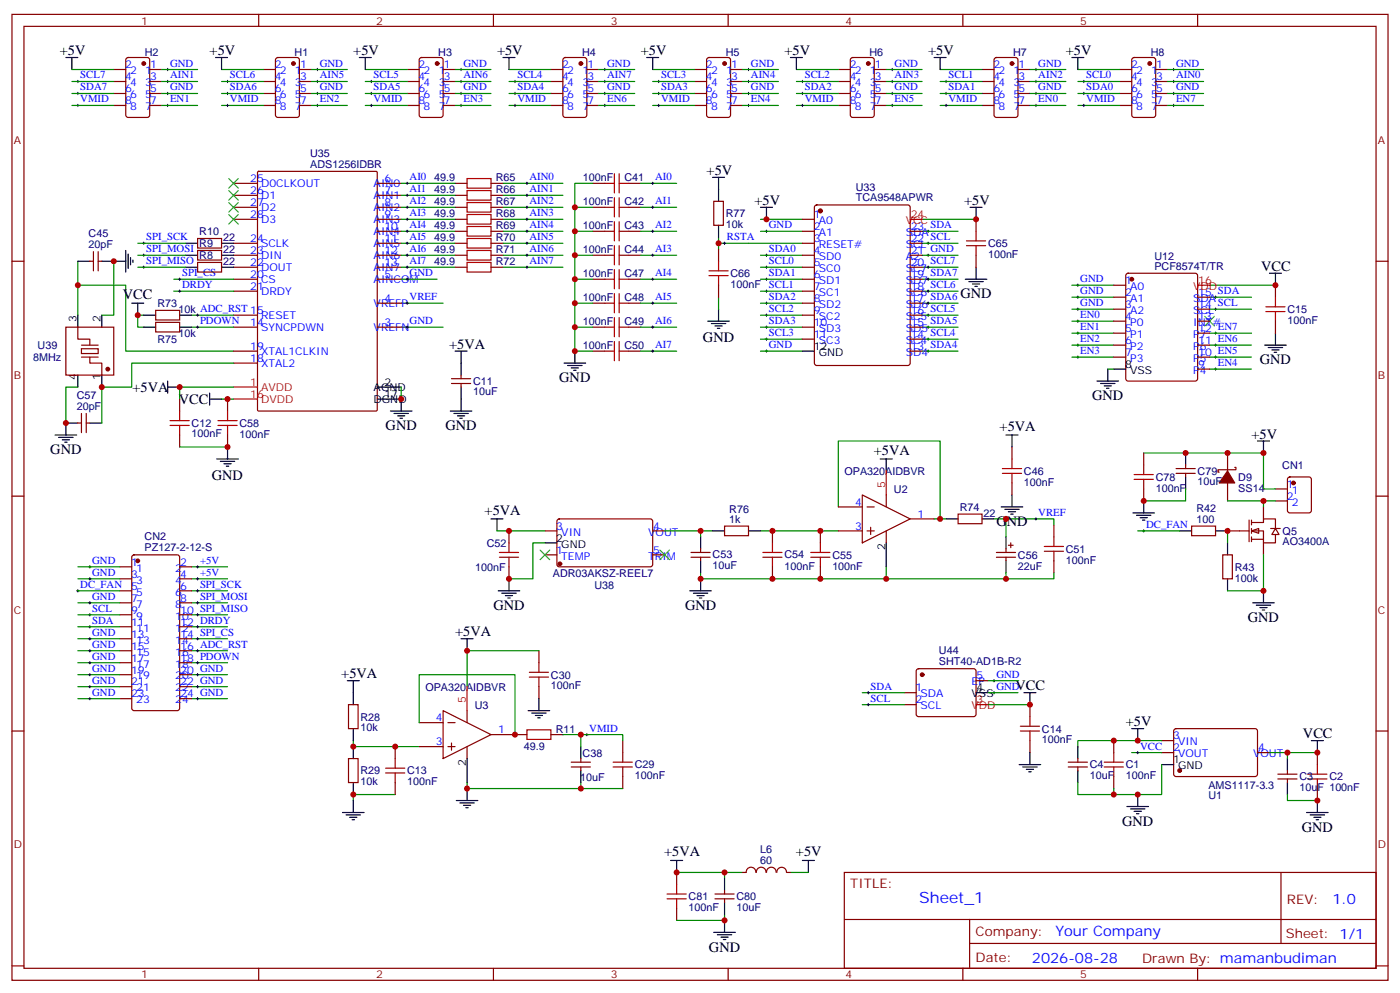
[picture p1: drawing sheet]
<svg xmlns="http://www.w3.org/2000/svg" width="412mm" height="292mm" viewBox="0 0 412 292" stroke-linecap="round" stroke-linejoin="round" font-family="sans-serif">
<defs><g id="words">
<text font-size="4.6" fill="#00f" x="270.8" y="265.8">Sheet_1</text>
<g font-size="4.2">
<text x="17.6" y="16.2">+5V</text>
<text x="61.7" y="16.2">+5V</text>
<text x="104.1" y="16.2">+5V</text>
<text x="146.4" y="16.2">+5V</text>
<text x="188.7" y="16.2">+5V</text>
<text x="231.1" y="16.2">+5V</text>
<text x="273.4" y="16.2">+5V</text>
<text x="314" y="16.2">+5V</text>
<text x="208.1" y="51.5">+5V</text>
<text x="222.2" y="60.3">+5V</text>
<text x="284" y="60.3">+5V</text>
<text x="371.5" y="79.7">VCC</text>
<text x="36.2" y="88.2">VCC</text>
<text x="282.9" y="87.8">GND</text>
<text x="207.1" y="100.5">GND</text>
<text x="132.3" y="102.7">+5VA</text>
<text x="371.1" y="107.2">GND</text>
<text x="164.7" y="112.5">GND</text>
<text x="39" y="115.4">+5VA</text>
<text x="52.7" y="118.9">VCC</text>
<text x="321.7" y="117.8">GND</text>
<text x="113.6" y="126.6">GND</text>
<text x="131.2" y="126.6">GND</text>
<text x="294.5" y="127">+5VA</text>
<text x="368.7" y="129.1">+5V</text>
<text x="14.8" y="133.7">GND</text>
<text x="257.4" y="134">+5VA</text>
<text x="62.4" y="141.3">GND</text>
<text x="142.8" y="151.6">+5VA</text>
<text x="293.5" y="154.9">GND</text>
<text x="145.3" y="179.6">GND</text>
<text x="201.8" y="179.6">GND</text>
<text x="367.6" y="183.1">GND</text>
<text x="134.1" y="187.3">+5VA</text>
<text x="100.5" y="199.7">+5VA</text>
<text x="299.2" y="203.2">VCC</text>
<text x="331.6" y="213.8">+5V</text>
<text x="383.8" y="217.3">VCC</text>
<text x="330.6" y="243.1">GND</text>
<text x="383.5" y="244.8">GND</text>
<text x="195.7" y="252.1">+5VA</text>
<text x="234.5" y="252.1">+5V</text>
<text x="208.8" y="280.1">GND</text>
</g>
<g font-size="4.2" fill="#00f">
<text x="392.5" y="266.1">1.0</text>
<text x="310.9" y="275.6">Your Company</text>
<text x="304" y="283.4">2026-08-28</text>
</g>
<g font-size="3.9" fill="#800">
<text x="250.5" y="261.4">TITLE:</text>
<text x="379.1" y="266.1">REV:</text>
<text x="287.4" y="275.6">Company:</text>
<text x="378.7" y="276.2">Sheet: 1/1</text>
<text x="287.4" y="283.3">Date:</text>
<text x="336.4" y="283.4">Drawn By: mamanbudiman</text>
</g>
<g font-size="3.2" fill="#800">
<text x="41.6" y="7.2">1</text>
<text x="110.8" y="7.2">2</text>
<text x="179.9" y="7.2">3</text>
<text x="249.1" y="7.2">4</text>
<text x="318.2" y="7.2">5</text>
<text x="4.1" y="42.3">A</text>
<text x="405.9" y="42.3">A</text>
<text x="4.1" y="111.5">B</text>
<text x="405.9" y="111.5">B</text>
<text x="4.1" y="180.6">C</text>
<text x="405.9" y="180.6">C</text>
<text x="4.1" y="249.8">D</text>
<text x="405.9" y="249.8">D</text>
<text x="41.6" y="288">1</text>
<text x="110.8" y="288">2</text>
<text x="179.9" y="288">3</text>
<text x="249.1" y="288">4</text>
<text x="318.2" y="288">5</text>
</g>
<g font-size="3.2" fill="#000080">
<text x="42.7" y="16.3">H2</text>
<text x="86.8" y="16.3">H1</text>
<text x="129.1" y="16.3">H3</text>
<text x="171.4" y="16.3">H4</text>
<text x="213.8" y="16.3">H5</text>
<text x="256.1" y="16.3">H6</text>
<text x="298.4" y="16.3">H7</text>
<text x="339" y="16.3">H8</text>
<text x="91.4" y="46.2">U35</text>
<text x="91.4" y="49.4">ADS1256IDBR</text>
<text x="127.9" y="53.4">49.9</text>
<text x="146.1" y="53.4">R65</text>
<text x="171.7" y="53.4">100nF</text>
<text x="184" y="53.4">C41</text>
<text x="127.9" y="56.9">49.9</text>
<text x="146.1" y="56.9">R66</text>
<text x="252.1" y="59.3">TCA9548APWR</text>
<text x="252.1" y="56.1">U33</text>
<text x="127.9" y="60.4">49.9</text>
<text x="127.9" y="63.9">49.9</text>
<text x="146.1" y="60.4">R67</text>
<text x="146.1" y="63.9">R68</text>
<text x="171.7" y="60.4">100nF</text>
<text x="184" y="60.4">C42</text>
<text x="213.8" y="63.9">R77</text>
<text x="26.1" y="69.8">C45</text>
<text x="58.7" y="69.2">R10</text>
<text x="65.7" y="71">22</text>
<text x="127.9" y="67.5">49.9</text>
<text x="127.9" y="71">49.9</text>
<text x="146.1" y="67.5">R69</text>
<text x="146.1" y="71">R70</text>
<text x="171.7" y="67.5">100nF</text>
<text x="184" y="67.5">C43</text>
<text x="213.8" y="67">10k</text>
<text x="26.1" y="73">20pF</text>
<text x="58.7" y="72.8">R9</text>
<text x="58.7" y="76.3">R8</text>
<text x="65.7" y="74.5">22</text>
<text x="127.9" y="74.5">49.9</text>
<text x="146.1" y="74.5">R71</text>
<text x="171.7" y="74.6">100nF</text>
<text x="184" y="74.6">C44</text>
<text x="291" y="76">100nF</text>
<text x="291" y="72.7">C65</text>
<text x="340" y="76.4">U12</text>
<text x="65.7" y="78.1">22</text>
<text x="127.9" y="78">49.9</text>
<text x="146.1" y="78">R72</text>
<text x="171.7" y="81.6">100nF</text>
<text x="184" y="81.6">C47</text>
<text x="215.2" y="81.6">C66</text>
<text x="340" y="79.4">PCF8574T/TR</text>
<text x="171.7" y="88.7">100nF</text>
<text x="184" y="88.7">C48</text>
<text x="215.2" y="84.8">100nF</text>
<text x="46.4" y="90.4">R73</text>
<text x="52.6" y="92.2">10k ADC_RST 15</text>
<text x="171.7" y="95.7">100nF</text>
<text x="184" y="95.7">C49</text>
<text x="379.2" y="95.3">100nF</text>
<text x="379.2" y="92.2">C15</text>
<text x="46.4" y="101">R75</text>
<text x="52.6" y="99.2">10k</text>
<text x="9.8" y="106.3">8MHz</text>
<text x="11.1" y="102.7">U39</text>
<text x="171.7" y="102.8">100nF</text>
<text x="184" y="102.8">C50</text>
<text x="139.3" y="113.2">C11</text>
<text x="22.6" y="117.4">C57</text>
<text x="139.3" y="116.4">10uF</text>
<text x="22.6" y="120.6">20pF</text>
<text x="56.4" y="125.6">C12</text>
<text x="70.6" y="125.7">C58</text>
<text x="56.4" y="128.8">100nF</text>
<text x="70.6" y="128.9">100nF</text>
<text x="248.8" y="139.8">OPA320AIDBVR</text>
<text x="301.6" y="143">100nF</text>
<text x="301.6" y="139.8">C46</text>
<text x="340.4" y="141.5">C78</text>
<text x="352.8" y="142.9">10uF</text>
<text x="352.8" y="139.7">C79</text>
<text x="364.8" y="141.5">D9</text>
<text x="377.7" y="138">CN1</text>
<text x="263.3" y="145.1">U2</text>
<text x="340.4" y="144.8">100nF</text>
<text x="364.8" y="144.8">SS14</text>
<text x="214.8" y="153.8">1k</text>
<text x="214.8" y="150.9">R76</text>
<text x="282.7" y="150.4">R74</text>
<text x="289.7" y="152.1">22</text>
<text x="352.4" y="153.8">100</text>
<text x="352.4" y="150.6">R42</text>
<text x="42.6" y="159.1">CN2</text>
<text x="143.4" y="161">C52</text>
<text x="377.8" y="160.4">AO3400A</text>
<text x="377.8" y="157.4">Q5</text>
<text x="42.6" y="162.2">PZ127-2-12-S</text>
<text x="209.9" y="167.6">10uF</text>
<text x="209.9" y="164.4">C53</text>
<text x="231.1" y="167.7">100nF</text>
<text x="231.1" y="164.3">C54</text>
<text x="245.2" y="167.7">100nF</text>
<text x="245.2" y="164.5">C55</text>
<text x="299.9" y="167.7">22uF</text>
<text x="299.9" y="164.5">C56</text>
<text x="314" y="165.9">100nF</text>
<text x="314" y="162.7">C51</text>
<text x="363.7" y="168">R43</text>
<text x="140" y="168">100nF</text>
<text x="162.8" y="169.8">ADR03AKSZ-REEL7</text>
<text x="175.1" y="173.3">U38</text>
<text x="363.7" y="171.2">100k</text>
<text x="276.6" y="195.7">SHT40-AD1B-R2</text>
<text x="276.6" y="192.6">U44</text>
<text x="125.3" y="203.3">OPA320AIDBVR</text>
<text x="162.3" y="202.9">100nF</text>
<text x="162.3" y="199.8">C30</text>
<text x="139.9" y="208.6">U3</text>
<text x="106.2" y="215.3">10k</text>
<text x="106.2" y="212.1">R28</text>
<text x="163.7" y="215.6">R11</text>
<text x="306.9" y="215.6">C14</text>
<text x="154.3" y="220.9">49.9</text>
<text x="306.9" y="218.8">100nF</text>
<text x="106.2" y="228">R29</text>
<text x="119.9" y="227.8">C13</text>
<text x="171.6" y="222.7">C38</text>
<text x="187" y="226.2">C29</text>
<text x="321" y="226.1">C4</text>
<text x="331.6" y="226.2">C1</text>
<text x="106.2" y="231.2">10k</text>
<text x="119.9" y="231.2">100nF</text>
<text x="170.9" y="229.8">10uF</text>
<text x="187" y="229.4">100nF</text>
<text x="321" y="229.3">10uF</text>
<text x="331.6" y="229.4">100nF</text>
<text x="356" y="232.1">AMS1117-3.3</text>
<text x="382.8" y="232.8">10uF 100nF</text>
<text x="382.8" y="229.7">C3</text>
<text x="391.6" y="229.7">C2</text>
<text x="356" y="235.3">U1</text>
<text x="223.9" y="251">L6</text>
<text x="223.9" y="254.2">60</text>
<text x="202.8" y="268.2">100nF</text>
<text x="202.8" y="264.8">C81</text>
<text x="217" y="268.2">10uF</text>
<text x="217" y="265">C80</text>
</g>
<g font-size="3.2" fill="#00f">
<text x="23.6" y="23.1">SCL7</text>
<text x="36.9" y="23.6">4</text>
<text x="36.9" y="20.1">2</text>
<text x="38.3" y="21.9">2</text>
<text x="42.8" y="21.9">1</text>
<text x="44.3" y="20.1">1</text>
<text x="44.3" y="23.6">3</text>
<text x="50.1" y="19.6">GND</text>
<text x="50.1" y="23.1">AIN1</text>
<text x="67.7" y="23.1">SCL6</text>
<text x="81" y="23.6">4</text>
<text x="81" y="20.1">2</text>
<text x="82.4" y="21.9">2</text>
<text x="86.9" y="21.9">1</text>
<text x="88.4" y="20.1">1</text>
<text x="88.4" y="23.6">3</text>
<text x="94.2" y="19.6">GND</text>
<text x="94.2" y="23.1">AIN5</text>
<text x="110.1" y="23.1">SCL5</text>
<text x="123.3" y="23.6">4</text>
<text x="123.3" y="20.1">2</text>
<text x="124.8" y="21.9">2</text>
<text x="129.2" y="21.9">1</text>
<text x="130.7" y="20.1">1</text>
<text x="130.7" y="23.6">3</text>
<text x="136.5" y="19.6">GND</text>
<text x="136.5" y="23.1">AIN6</text>
<text x="152.4" y="23.1">SCL4</text>
<text x="165.6" y="23.6">4</text>
<text x="165.6" y="20.1">2</text>
<text x="167.1" y="21.9">2</text>
<text x="171.6" y="21.9">1</text>
<text x="173" y="20.1">1</text>
<text x="173" y="23.6">3</text>
<text x="178.9" y="19.6">GND</text>
<text x="178.9" y="23.1">AIN7</text>
<text x="194.7" y="23.1">SCL3</text>
<text x="208" y="23.6">4</text>
<text x="208" y="20.1">2</text>
<text x="209.4" y="21.9">2</text>
<text x="213.9" y="21.9">1</text>
<text x="215.4" y="20.1">1</text>
<text x="215.4" y="23.6">3</text>
<text x="221.2" y="19.6">GND</text>
<text x="221.2" y="23.1">AIN4</text>
<text x="237.1" y="23.1">SCL2</text>
<text x="250.3" y="23.6">4</text>
<text x="250.3" y="20.1">2</text>
<text x="251.8" y="21.9">2</text>
<text x="256.2" y="21.9">1</text>
<text x="257.7" y="20.1">1</text>
<text x="257.7" y="23.6">3</text>
<text x="263.5" y="19.6">GND</text>
<text x="263.5" y="23.1">AIN3</text>
<text x="279.4" y="23.1">SCL1</text>
<text x="292.6" y="23.6">4</text>
<text x="292.6" y="20.1">2</text>
<text x="294.1" y="21.9">2</text>
<text x="298.6" y="21.9">1</text>
<text x="300" y="20.1">1</text>
<text x="300" y="23.6">3</text>
<text x="305.9" y="19.6">GND</text>
<text x="305.9" y="23.1">AIN2</text>
<text x="320" y="23.1">SCL0</text>
<text x="333.2" y="23.6">4</text>
<text x="333.2" y="20.1">2</text>
<text x="334.7" y="21.9">2</text>
<text x="339.1" y="21.9">1</text>
<text x="340.6" y="20.1">1</text>
<text x="340.6" y="23.6">3</text>
<text x="346.4" y="19.6">GND</text>
<text x="346.4" y="23.1">AIN0</text>
<text x="23.6" y="26.6">SDA7</text>
<text x="36.9" y="27.2">6</text>
<text x="38.3" y="28.9">6</text>
<text x="38.3" y="25.4">4</text>
<text x="42.8" y="25.4">3</text>
<text x="42.8" y="28.9">5</text>
<text x="44.3" y="27.2">5</text>
<text x="50.1" y="26.6">GND</text>
<text x="67.7" y="26.6">SDA6</text>
<text x="81" y="27.2">6</text>
<text x="82.4" y="28.9">6</text>
<text x="82.4" y="25.4">4</text>
<text x="86.9" y="25.4">3</text>
<text x="86.9" y="28.9">5</text>
<text x="88.4" y="27.2">5</text>
<text x="94.2" y="26.6">GND</text>
<text x="110.1" y="26.6">SDA5</text>
<text x="123.3" y="27.2">6</text>
<text x="124.8" y="28.9">6</text>
<text x="124.8" y="25.4">4</text>
<text x="129.2" y="25.4">3</text>
<text x="129.2" y="28.9">5</text>
<text x="130.7" y="27.2">5</text>
<text x="136.5" y="26.6">GND</text>
<text x="152.4" y="26.6">SDA4</text>
<text x="165.6" y="27.2">6</text>
<text x="167.1" y="28.9">6</text>
<text x="167.1" y="25.4">4</text>
<text x="171.6" y="25.4">3</text>
<text x="171.6" y="28.9">5</text>
<text x="173" y="27.2">5</text>
<text x="178.9" y="26.6">GND</text>
<text x="194.7" y="26.6">SDA3</text>
<text x="208" y="27.2">6</text>
<text x="209.4" y="28.9">6</text>
<text x="209.4" y="25.4">4</text>
<text x="213.9" y="25.4">3</text>
<text x="213.9" y="28.9">5</text>
<text x="215.4" y="27.2">5</text>
<text x="221.2" y="26.6">GND</text>
<text x="237.1" y="26.6">SDA2</text>
<text x="250.3" y="27.2">6</text>
<text x="251.8" y="28.9">6</text>
<text x="251.8" y="25.4">4</text>
<text x="256.2" y="25.4">3</text>
<text x="256.2" y="28.9">5</text>
<text x="257.7" y="27.2">5</text>
<text x="263.5" y="26.6">GND</text>
<text x="279.4" y="26.6">SDA1</text>
<text x="292.6" y="27.2">6</text>
<text x="294.1" y="28.9">6</text>
<text x="294.1" y="25.4">4</text>
<text x="298.6" y="25.4">3</text>
<text x="298.6" y="28.9">5</text>
<text x="300" y="27.2">5</text>
<text x="305.9" y="26.6">GND</text>
<text x="320" y="26.6">SDA0</text>
<text x="333.2" y="27.2">6</text>
<text x="334.7" y="28.9">6</text>
<text x="334.7" y="25.4">4</text>
<text x="339.1" y="25.4">3</text>
<text x="339.1" y="28.9">5</text>
<text x="340.6" y="27.2">5</text>
<text x="346.4" y="26.6">GND</text>
<text x="23.6" y="30.2">VMID</text>
<text x="36.9" y="30.7">8</text>
<text x="38.3" y="32.5">8</text>
<text x="42.8" y="32.5">7</text>
<text x="44.3" y="30.7">7</text>
<text x="50.1" y="30.2">EN1</text>
<text x="67.7" y="30.2">VMID</text>
<text x="81" y="30.7">8</text>
<text x="82.4" y="32.5">8</text>
<text x="86.9" y="32.5">7</text>
<text x="88.4" y="30.7">7</text>
<text x="94.2" y="30.2">EN2</text>
<text x="110.1" y="30.2">VMID</text>
<text x="123.3" y="30.7">8</text>
<text x="124.8" y="32.5">8</text>
<text x="129.2" y="32.5">7</text>
<text x="130.7" y="30.7">7</text>
<text x="136.5" y="30.2">EN3</text>
<text x="152.4" y="30.2">VMID</text>
<text x="165.6" y="30.7">8</text>
<text x="167.1" y="32.5">8</text>
<text x="171.6" y="32.5">7</text>
<text x="173" y="30.7">7</text>
<text x="178.9" y="30.2">EN6</text>
<text x="194.7" y="30.2">VMID</text>
<text x="208" y="30.7">8</text>
<text x="209.4" y="32.5">8</text>
<text x="213.9" y="32.5">7</text>
<text x="215.4" y="30.7">7</text>
<text x="221.2" y="30.2">EN4</text>
<text x="237.1" y="30.2">VMID</text>
<text x="250.3" y="30.7">8</text>
<text x="251.8" y="32.5">8</text>
<text x="256.2" y="32.5">7</text>
<text x="257.7" y="30.7">7</text>
<text x="263.5" y="30.2">EN5</text>
<text x="279.4" y="30.2">VMID</text>
<text x="292.6" y="30.7">8</text>
<text x="294.1" y="32.5">8</text>
<text x="298.6" y="32.5">7</text>
<text x="300" y="30.7">7</text>
<text x="305.9" y="30.2">EN0</text>
<text x="320" y="30.2">VMID</text>
<text x="333.2" y="30.7">8</text>
<text x="334.7" y="32.5">8</text>
<text x="339.1" y="32.5">7</text>
<text x="340.6" y="30.7">7</text>
<text x="346.4" y="30.2">EN7</text>
<text x="73.7" y="53.6">25</text>
<text x="113.2" y="53.6">6</text>
<text x="120.6" y="53.1">AI0</text>
<text x="155.9" y="53.1">AIN0</text>
<text x="193" y="53.1">AI0</text>
<text x="73.7" y="57.2">26</text>
<text x="76.9" y="55">D0CLKOUT</text>
<text x="76.9" y="58.6">D1</text>
<text x="110.1" y="55">AIN0</text>
<text x="110.1" y="58.6">AIN1</text>
<text x="113.2" y="57.2">7</text>
<text x="120.6" y="56.6">AI1</text>
<text x="155.9" y="56.6">AIN1</text>
<text x="73.7" y="60.7">27</text>
<text x="73.7" y="64.2">28</text>
<text x="76.9" y="62.1">D2</text>
<text x="76.9" y="65.6">D3</text>
<text x="110.1" y="62.1">AIN2</text>
<text x="110.1" y="65.6">AIN3</text>
<text x="113.2" y="60.7">8</text>
<text x="113.2" y="64.2">9</text>
<text x="120.6" y="60.1">AI2</text>
<text x="120.6" y="63.7">AI3</text>
<text x="155.9" y="60.1">AIN2</text>
<text x="155.9" y="63.7">AIN3</text>
<text x="193" y="60.1">AI1</text>
<text x="239.7" y="64.2">1</text>
<text x="241.2" y="66">A0</text>
<text x="43" y="70.7">SPI_SCK</text>
<text x="73.7" y="71.3">24</text>
<text x="110.1" y="69.1">AIN4</text>
<text x="113.2" y="67.7">10</text>
<text x="113.2" y="71.3">11</text>
<text x="120.6" y="67.2">AI4</text>
<text x="120.6" y="70.7">AI5</text>
<text x="155.9" y="67.2">AIN4</text>
<text x="155.9" y="70.7">AIN5</text>
<text x="193" y="67.2">AI2</text>
<text x="214.1" y="70.7">RSTA</text>
<text x="226.5" y="67.2">GND</text>
<text x="239.7" y="67.7">2</text>
<text x="239.7" y="71.3">3</text>
<text x="241.2" y="69.5">A1</text>
<text x="266.8" y="69.5">SDA</text>
<text x="268.3" y="71.3">22 SCL</text>
<text x="268.3" y="67.7">23 SDA</text>
<text x="43" y="74.3">SPI_MOSI</text>
<text x="43" y="77.8">SPI_MISO</text>
<text x="73.7" y="74.8">23</text>
<text x="76.9" y="76.2">DIN</text>
<text x="76.9" y="72.7">SCLK</text>
<text x="110.1" y="72.7">AIN5</text>
<text x="110.1" y="76.2">AIN6</text>
<text x="113.2" y="74.8">12</text>
<text x="120.6" y="74.3">AI6</text>
<text x="120.6" y="77.8">AI7</text>
<text x="155.9" y="74.3">AIN6</text>
<text x="155.9" y="77.8">AIN7</text>
<text x="193" y="74.3">AI3</text>
<text x="226.5" y="77.8">SCL0</text>
<text x="226.5" y="74.3">SDA0</text>
<text x="239.7" y="74.8">4</text>
<text x="241.2" y="73">RESET#</text>
<text x="241.2" y="76.6">SD0</text>
<text x="266.8" y="76.6">A2</text>
<text x="266.8" y="73">SCL</text>
<text x="268.3" y="74.8">21 GND</text>
<text x="53.6" y="81.3">SPI_CS</text>
<text x="73.7" y="81.8">20</text>
<text x="73.7" y="78.3">22</text>
<text x="76.9" y="83.3">CS</text>
<text x="76.9" y="79.7">DOUT</text>
<text x="110.1" y="83.3">AINCOM</text>
<text x="110.1" y="79.7">AIN7</text>
<text x="113.2" y="81.8">5</text>
<text x="113.2" y="78.3">13</text>
<text x="120.6" y="81.3">GND</text>
<text x="193" y="81.3">AI4</text>
<text x="226.5" y="81.3">SDA1</text>
<text x="239.7" y="78.3">5</text>
<text x="239.7" y="81.8">6</text>
<text x="241.2" y="80.1">SC0</text>
<text x="241.2" y="83.6">SD1</text>
<text x="266.8" y="83.6">SD7</text>
<text x="266.8" y="80.1">SC7</text>
<text x="268.3" y="81.8">19 SDA7</text>
<text x="268.3" y="78.3">20 SCL7</text>
<text x="318.2" y="83.1">GND</text>
<text x="331.4" y="83.6">1</text>
<text x="53.6" y="84.8">DRDY</text>
<text x="73.7" y="85.4">21</text>
<text x="76.9" y="86.8">DRDY</text>
<text x="113.2" y="88.9">4</text>
<text x="120.6" y="88.4">VREF</text>
<text x="193" y="88.4">AI5</text>
<text x="226.5" y="84.8">SCL1</text>
<text x="226.5" y="88.4">SDA2</text>
<text x="239.7" y="85.4">7</text>
<text x="239.7" y="88.9">8</text>
<text x="241.2" y="87.1">SC1</text>
<text x="266.8" y="87.1">SC6</text>
<text x="268.3" y="88.9">17 SDA6</text>
<text x="268.3" y="85.4">18 SCL6</text>
<text x="318.2" y="86.6">GND</text>
<text x="331.4" y="87.1">2</text>
<text x="332.9" y="85.4">A0</text>
<text x="332.9" y="88.9">A1</text>
<text x="351.5" y="88.9">SDA</text>
<text x="353" y="87.1">15 SDA</text>
<text x="58.9" y="95.4">PDOWN</text>
<text x="73.7" y="96">14</text>
<text x="76.9" y="93.8">RESET</text>
<text x="110.1" y="90.3">VREFP</text>
<text x="113.2" y="96">3</text>
<text x="120.6" y="95.4">GND</text>
<text x="193" y="95.4">AI6</text>
<text x="226.5" y="91.9">SCL2</text>
<text x="226.5" y="95.4">SDA3</text>
<text x="239.7" y="92.4">9</text>
<text x="239.7" y="96">10</text>
<text x="241.2" y="90.7">SD2</text>
<text x="241.2" y="94.2">SC2</text>
<text x="266.8" y="94.2">SC5</text>
<text x="266.8" y="90.7">SD6</text>
<text x="268.3" y="96">15 SDA5</text>
<text x="268.3" y="92.4">16 SCL5</text>
<text x="318.2" y="90.1">GND</text>
<text x="318.2" y="93.7">EN0</text>
<text x="331.4" y="90.7">3</text>
<text x="331.4" y="94.2">4</text>
<text x="332.9" y="92.4">A2</text>
<text x="332.9" y="96">P0</text>
<text x="351.5" y="96">INT#</text>
<text x="351.5" y="92.4">SCL</text>
<text x="353" y="94.2">13</text>
<text x="353" y="90.7">14 SCL</text>
<text x="76.9" y="97.4">SYNCPDWN</text>
<text x="110.1" y="97.4">VREFN</text>
<text x="226.5" y="99">SCL3</text>
<text x="239.7" y="99.5">11</text>
<text x="241.2" y="97.7">SD3</text>
<text x="241.2" y="101.2">SC3</text>
<text x="266.8" y="101.2">SC4</text>
<text x="266.8" y="97.7">SD5</text>
<text x="268.3" y="99.5">14 SCL4</text>
<text x="318.2" y="100.7">EN2</text>
<text x="318.2" y="97.2">EN1</text>
<text x="331.4" y="97.7">5</text>
<text x="331.4" y="101.2">6</text>
<text x="332.9" y="99.5">P1</text>
<text x="351.5" y="99.5">P7</text>
<text x="353" y="101.2">11 EN6</text>
<text x="353" y="97.7">12 EN7</text>
<text x="73.7" y="106.5">18</text>
<text x="73.7" y="103">19</text>
<text x="76.9" y="108">XTAL2</text>
<text x="76.9" y="104.4">XTAL1CLKIN</text>
<text x="193" y="102.5">AI7</text>
<text x="226.5" y="102.5">GND</text>
<text x="266.8" y="104.8">SD4</text>
<text x="268.3" y="103">13 SDA4</text>
<text x="318.2" y="104.2">EN3</text>
<text x="331.4" y="104.8">7</text>
<text x="332.9" y="103">P2</text>
<text x="332.9" y="106.5">P3</text>
<text x="351.5" y="106.5">P5</text>
<text x="351.5" y="103">P6</text>
<text x="353" y="104.8">10 EN5</text>
<text x="358.8" y="107.8">EN4</text>
<text x="351.5" y="110.1">P4</text>
<text x="353" y="108.3">9</text>
<text x="379.1" y="143.6">1</text>
<text x="251.9" y="148.9">4</text>
<text x="379.1" y="147.1">2</text>
<text x="380.5" y="145.3">1</text>
<text x="380.5" y="148.9">2</text>
<text x="163.9" y="155.9">3</text>
<text x="192.4" y="155.9">4</text>
<text x="251.9" y="155.9">3</text>
<text x="270.2" y="152.4">1</text>
<text x="305.9" y="151.9">VREF</text>
<text x="337.6" y="155.4">DC_FAN</text>
<text x="165.3" y="157.7">VIN</text>
<text x="191" y="157.7">VOUT</text>
<text x="27.2" y="166">GND</text>
<text x="38.6" y="166.5">1</text>
<text x="53.1" y="166.5">2</text>
<text x="58.9" y="166">+5V</text>
<text x="163.9" y="163">1</text>
<text x="165.3" y="164.7">TEMP</text>
<text x="191" y="164.7">TRIM</text>
<text x="192.4" y="163">5</text>
<text x="23.6" y="173">DC_FAN</text>
<text x="27.2" y="169.5">GND</text>
<text x="38.6" y="170">3</text>
<text x="38.6" y="173.6">5</text>
<text x="40.1" y="168.3">1</text>
<text x="40.1" y="171.8">3</text>
<text x="51.6" y="171.8">4</text>
<text x="51.6" y="168.3">2</text>
<text x="53.1" y="173.6">6</text>
<text x="53.1" y="170">4</text>
<text x="58.9" y="173">SPI_SCK</text>
<text x="58.9" y="169.5">+5V</text>
<text x="27.2" y="176.6">GND</text>
<text x="38.6" y="177.1">7</text>
<text x="40.1" y="175.3">5</text>
<text x="40.1" y="178.9">7</text>
<text x="51.6" y="178.9">8</text>
<text x="51.6" y="175.3">6</text>
<text x="53.1" y="177.1">8</text>
<text x="58.9" y="176.6">SPI_MOSI</text>
<text x="27.2" y="183.6">SDA</text>
<text x="27.2" y="180.1">SCL</text>
<text x="38.6" y="180.6">9</text>
<text x="38.6" y="184.1">11</text>
<text x="40.1" y="182.4">9</text>
<text x="40.1" y="185.9">11</text>
<text x="51.6" y="185.9">12</text>
<text x="51.6" y="182.4">10</text>
<text x="53.1" y="184.1">12 DRDY</text>
<text x="53.1" y="180.6">10 SPI_MISO</text>
<text x="27.2" y="187.1">GND</text>
<text x="27.2" y="190.7">GND</text>
<text x="38.6" y="187.7">13</text>
<text x="38.6" y="191.2">15</text>
<text x="40.1" y="189.4">13</text>
<text x="51.6" y="189.4">14</text>
<text x="53.1" y="191.2">16 ADC_RST</text>
<text x="53.1" y="187.7">14 SPI_CS</text>
<text x="27.2" y="194.2">GND</text>
<text x="27.2" y="197.7">GND</text>
<text x="38.6" y="194.7">17</text>
<text x="40.1" y="193">15</text>
<text x="40.1" y="196.5">17</text>
<text x="51.6" y="196.5">18</text>
<text x="51.6" y="193">16</text>
<text x="53.1" y="194.7">18 PDOWN</text>
<text x="27.2" y="201.3">GND</text>
<text x="38.6" y="198.3">19</text>
<text x="38.6" y="201.8">21</text>
<text x="40.1" y="200">19</text>
<text x="40.1" y="203.6">21</text>
<text x="51.6" y="203.6">22</text>
<text x="51.6" y="200">20</text>
<text x="53.1" y="201.8">22 GND</text>
<text x="53.1" y="198.3">20 GND</text>
<text x="256.5" y="203">SDA</text>
<text x="269.7" y="203.6">1</text>
<text x="286.2" y="201.8">EP</text>
<text x="287.7" y="200">5</text>
<text x="293.5" y="203">GND</text>
<text x="293.5" y="199.5">GND</text>
<text x="27.2" y="204.8">GND</text>
<text x="38.6" y="205.3">23</text>
<text x="40.1" y="207.1">23</text>
<text x="51.6" y="207.1">24</text>
<text x="53.1" y="205.3">24 GND</text>
<text x="256.5" y="206.6">SCL</text>
<text x="269.7" y="207.1">2</text>
<text x="271.2" y="205.3">SDA</text>
<text x="271.2" y="208.8">SCL</text>
<text x="128.4" y="212.4">4</text>
<text x="146.8" y="215.9">1</text>
<text x="173.6" y="215.4">VMID</text>
<text x="128.4" y="219.4">3</text>
<text x="335.8" y="220.7">VCC</text>
<text x="345.5" y="221.2">2</text>
<text x="345.5" y="217.7">3</text>
<text x="347" y="219.4">VIN</text>
<text x="370.6" y="221.2">4</text>
<text x="347" y="223">VOUT</text>
<text x="369.1" y="223">VOUT</text>
</g>
<g font-size="3.2" fill="#f00">
<text x="266.8" y="66">VCC</text>
<text x="268.3" y="64.2">24</text>
<text x="353" y="83.6">16</text>
<text x="351.5" y="85.4">VDD</text>
<text x="73.7" y="113.6">1</text>
<text x="73.7" y="117.1">16</text>
<text x="76.9" y="115">AVDD</text>
<text x="76.9" y="118.5">DVDD</text>
<text x="260.7" y="143.6" transform="rotate(-90 260.7 143.6)">5</text>
<text x="137.2" y="207.1" transform="rotate(-90 137.2 207.1)">5</text>
<text x="286.2" y="208.8">VDD</text>
<text x="287.7" y="207.1">3</text>
</g>
<g font-size="3.2">
<text x="22.6" y="94.9" transform="rotate(-90 22.6 94.9)">3</text>
<text x="29.6" y="94.9" transform="rotate(-90 29.6 94.9)">2</text>
<text x="239.7" y="103">12</text>
<text x="241.2" y="104.8">GND</text>
<text x="22.6" y="111.8" transform="rotate(-90 22.6 111.8)">4</text>
<text x="29.6" y="111.8" transform="rotate(-90 29.6 111.8)">1</text>
<text x="113.2" y="113.6">2</text>
<text x="331.4" y="108.3">8</text>
<text x="332.9" y="110.1">VSS</text>
<text x="110.1" y="115">AGND</text>
<text x="110.1" y="118.5">DGND</text>
<text x="113.2" y="117.1">17</text>
<text x="163.9" y="159.5">2</text>
<text x="165.3" y="161.2">GND</text>
<text x="260.7" y="161.9" transform="rotate(-90 260.7 161.9)">2</text>
<text x="287.7" y="203.6">4</text>
<text x="286.2" y="205.3">VSS</text>
<text x="137.2" y="225.4" transform="rotate(-90 137.2 225.4)">2</text>
<text x="345.5" y="224.7">1</text>
<text x="347" y="226.5">GND</text>
</g>
</g></defs>
<g fill="none" stroke="#870000" stroke-width=".35">
<path d="M3.5 4.2h405.4v284.4h-405.4zM7.1 7.8h398.2v277.2h-398.2zM37.3 17.1l.4-.2h5.7l.6 .5 .1 16.5-.5 .6-5.9 .1-.6-.5-.1-16.5zM76.2 4.2v3.6M81.4 17.1l.4-.2h5.7l.6 .5 .1 16.5-.5 .6-5.9 .1-.6-.5-.1-16.5zM123.7 17.1l.5-.2h5.6l.7 .5v16.5l-.4 .6-5.9 .1-.7-.5v-16.5zM145.3 4.2v3.6M166 17.1l.5-.2h5.7l.6 .5 .1 16.5-.5 .6-5.9 .1-.6-.5-.1-16.5zM208.4 17.1l.4-.2h5.7l.6 .5 .1 16.5-.5 .6-5.9 .1-.6-.5-.1-16.5zM214.5 4.2v3.6M250.7 17.1l.5-.2h5.6l.7 .5v16.5l-.4 .6-5.9 .1-.7-.5v-16.5zM283.6 4.2v3.6"/>
<path d="M293 17.1l.5-.2h5.7l.6 .5 .1 16.5-.5 .6-5.9 .1-.6-.5-.1-16.5zM333.6 17.1l.5-.2h5.6l.7 .5v16.5l-.4 .6-5.9 .1-.7-.5v-16.5zM352.8 4.2v3.6M33.5 20.5h3.5M33.5 31h3.5M33.5 24h3.5M33.5 27.5h3.5M44.1 20.5h3.5M44.1 31h3.5M44.1 24h3.5M44.1 27.5h3.5M77.6 20.5h3.5"/>
<path d="M77.6 31h3.5M77.6 24h3.5M77.6 27.5h3.5M88.2 20.5h3.5M88.2 31h3.5M88.2 24h3.5M88.2 27.5h3.5M119.9 20.5h3.6M119.9 31h3.6M119.9 24h3.6M119.9 27.5h3.6M130.5 20.5h3.6"/>
<path d="M130.5 31h3.6M130.5 24h3.6M130.5 27.5h3.6M162.3 20.5h3.5M162.3 31h3.5M162.3 24h3.5M162.3 27.5h3.5M172.9 20.5h3.5M172.9 31h3.5M172.9 24h3.5M172.9 27.5h3.5M204.6 20.5h3.5"/>
<path d="M204.6 31h3.5M204.6 24h3.5M204.6 27.5h3.5M215.2 20.5h3.5M215.2 31h3.5M215.2 24h3.5M215.2 27.5h3.5M246.9 20.5h3.6M246.9 31h3.6M246.9 24h3.6M246.9 27.5h3.6M257.5 20.5h3.6"/>
<path d="M257.5 31h3.6M257.5 24h3.6M257.5 27.5h3.6M289.3 20.5h3.5M289.3 31h3.5M289.3 24h3.5M289.3 27.5h3.5M299.9 20.5h3.5M299.9 31h3.5M299.9 24h3.5M299.9 27.5h3.5M329.8 20.5h3.6"/>
<path d="M329.8 31h3.6M329.8 24h3.6M329.8 27.5h3.6M340.4 20.5h3.6M340.4 31h3.6M340.4 24h3.6M340.4 27.5h3.6M68.8 54h7M68.8 57.5h7M75.9 50.6l.3-.2h34.6l.3 .2v70l-.2 .4h-34.7l-.3-.2zM111.1 54h7.1M111.1 57.5h7.1"/>
<path d="M134.1 54h3.5M134.1 57.5h3.5M144.6 54h3.6M144.6 57.5h3.6M174.6 54h3.6M185.2 54h3.5M210.3 59.3h2.8v7h-2.8zM3.5 76.9h3.6M26.5 76.9h1M27.5 74.1v5.6M28.9 76.9h1.1M28.9 74.1v5.6"/>
<path d="M58.2 70.2h7.1v2.8h-7.1zM58.2 73.7h7.1v2.9h-7.1zM58.2 77.3h7.1v2.8h-7.1zM68.8 61h7M68.8 64.6h7M68.8 71.6h7M68.8 75.1h7M68.8 78.7h7M111.1 61h7.1M111.1 64.6h7.1M111.1 68.1h7.1M111.1 71.6h7.1"/>
<path d="M111.1 75.1h7.1M111.1 78.7h7.1M134.1 61h3.5M134.1 64.6h3.5M134.1 68.1h3.5M134.1 71.6h3.5M134.1 75.1h3.5M134.1 78.7h3.5M144.6 61h3.6M144.6 64.6h3.6M144.6 68.1h3.6M144.6 71.6h3.6"/>
<path d="M144.6 75.1h3.6M144.6 78.7h3.6M174.6 61h3.6M174.6 68.1h3.6M174.6 75.1h3.6M185.2 61h3.5M185.2 68.1h3.5M185.2 75.1h3.5M211.7 73.4v3.5M236.4 64.6h3.5M236.4 68.1h3.5M236.4 71.6h3.5"/>
<path d="M236.4 75.1h3.5M236.4 78.7h3.5M240.1 60.5l.5-.2h26.8l.7 .5v46.1l-.5 .6-27 .1-.7-.5v-46.1zM268.1 68.1h3.5M268.1 71.6h3.5M268.1 75.1h3.5M268.1 78.7h3.5M287.5 64.6v3.5M287.5 75.1v3.6M405.3 76.9h3.6M19.4 96.3h14.1v14.1h-14.1zM22.9 96.3v3.5h3.6v1.8"/>
<path d="M45.9 91.4h7v2.8h-7zM45.9 94.9h7v2.8h-7zM68.8 96.3h7M68.8 82.2h7M68.8 92.8h7M68.8 85.7h7M111.1 96.3h7.1M111.1 89.3h7.1M111.1 82.2h7.1M174.6 96.3h3.6M174.6 89.3h3.6M174.6 82.2h3.6"/>
<path d="M185.2 96.3h3.5M185.2 89.3h3.5M185.2 82.2h3.5M211.7 84v3.5M236.4 96.3h3.5M236.4 89.3h3.5M236.4 82.2h3.5M236.4 92.8h3.5M236.4 85.7h3.5M236.4 99.8h3.5M268.1 96.3h3.5M268.1 89.3h3.5"/>
<path d="M268.1 82.2h3.5M268.1 92.8h3.5M268.1 85.7h3.5M268.1 99.8h3.5M328.1 84h3.5M328.1 87.5h3.5M328.1 91h3.5M328.1 94.5h3.5M328.1 98.1h3.5M331.8 80.6l.5-.2h19.8l.6 .5 .1 30.6-.5 .6-20 .1-.6-.5-.1-30.6zM352.8 87.5h3.5M352.8 91h3.5"/>
<path d="M352.8 94.5h3.5M352.8 98.1h3.5M375.7 84v3.5M375.7 94.5v3.6M24 102.7h4.9v1.4h-4.9zM26.5 105.1v1.8h3.5v3.5M52.9 117.5v3.5M67 117.5v3.5M68.8 106.9h7M68.8 103.4h7M133 112.9h5.6M133 111.5h5.6"/>
<path d="M135.8 110.4v1.1M135.8 112.9v1M174.6 103.4h3.6M185.2 103.4h3.5M268.1 103.4h3.5M328.1 101.6h3.5M328.1 105.1h3.5M352.8 101.6h3.5M352.8 105.1h3.5M352.8 108.7h3.5M22.9 124.5h1.1M24 121.7v5.7"/>
<path d="M25.4 121.7v5.7M25.4 124.5h1.1M52.9 128.1v3.5M67 128.1v3.5M298.1 131.6v3.5M3.5 146h3.6M149.9 156.3v3.5M160.5 156.3h3.5M164.3 153l.4-.2h27.1l.5 .7-.1 12.9-.6 .5-27.1-.1-.5-.6v-12.7zM192.3 156.3h3.5M213.4 154.9h7.1v2.8h-7.1zM227.5 156.3v3.5"/>
<path d="M241.7 156.3v3.5M246.9 156.3h7.1M246.9 149.2h7.1M254 145.7l14.1 7.1-14.1 7zM255.4 156.3h2.1M255.4 149.2h2.1M256.5 155.2v2.1M261.1 145.7v3.5M261.1 156.3v3.5M268.1 152.8h7.1M282.2 151.3h7.1v2.9h-7.1zM297.7 159.8v1.4"/>
<path d="M298.1 142.2v3.5M310.4 154.5v3.5M375.7 143.9h3.5M375.7 147.5h3.5M379.5 140.6l.4-.2h5.7l.6 .4 .1 9.5-.5 .6-5.9 .1-.6-.5-.1-9.4zM405.3 146h3.6M149.9 166.9v3.5M160.5 163.3h3.5M192.3 163.3h3.5M203.6 162.6h5.6M203.6 164h5.6M206.4 161.6v1"/>
<path d="M206.4 164v1.1M227.5 166.9v3.5M241.7 166.9v3.5M293.5 162.6h5.7M293.5 164h5.7M296.3 161.6v1M296.3 164v1.1M297 160.5h1.4M310.4 165.1v3.5M3.5 215.2h3.6M405.3 215.2h3.6M199.3 256.8v3.5"/>
<path d="M218.7 256.8h1.1M219.8 256.8a1.41 1.41 0 0 1 1.4-1.5 1.41 1.41 0 0 1 1.4 1.5M222.8 256.8a1.41 1.41 0 0 1 1.4-1.5 1.41 1.41 0 0 1 1.4 1.5M225.8 256.8a1.41 1.41 0 0 1 1.4-1.5 1.41 1.41 0 0 1 1.4 1.5M228.8 256.8a1.41 1.41 0 0 1 1.5-1.5 1.41 1.41 0 0 1 1.4 1.5M231.8 256.8h1M248.7 256.8h156.6v28.2h-156.6zM377.3 256.8v20.9M199.3 267.4v3.5M210.6 264.6h5.7M210.6 263.2h5.7M213.4 262.1v1.1"/>
<path d="M213.4 264.6v1M248.7 270.7h156.5M285.6 277.7h119.6M285.6 270.7v14.1M3.5 284.3h3.6M76.2 285v3.6M145.3 285v3.6M214.5 285v3.6M283.6 285v3.6M352.8 285v3.6M405.3 284.3h3.6"/>
</g>
<g fill="#870000" stroke="#870000" stroke-width=".35">
<circle cx="338.7" cy="18.7" r=".53"/>
<circle cx="298.1" cy="18.7" r=".53"/>
<circle cx="255.8" cy="18.7" r=".53"/>
<circle cx="213.4" cy="18.7" r=".53"/>
<circle cx="171.1" cy="18.7" r=".53"/>
<circle cx="128.8" cy="18.7" r=".53"/>
<circle cx="86.4" cy="18.7" r=".53"/>
<circle cx="42.3" cy="18.7" r=".53"/>
<circle cx="31.7" cy="108.7" r=".53"/>
<circle cx="241.7" cy="62.1" r=".53"/>
<circle cx="333.4" cy="82.2" r=".53"/>
<circle cx="164.9" cy="166" r=".53"/>
<circle cx="381" cy="142.2" r=".53"/>
</g>
<g fill="none" stroke="#000" stroke-width=".29">
<path d="M22.6 27.5h.7M22.6 31h.7M22.6 24h.7M22.9 23.6v.7M22.9 27.2v.7M22.9 30.7v.7M49 27.5h.7M49 20.5h.7M49 31h.7M49 24h.7M49.4 20.1v.7M49.4 23.6v.7"/>
<path d="M49.4 27.2v.7M49.4 30.7v.7M66.7 27.5h.7M66.7 31h.7M66.7 24h.7M67 23.6v.7M67 27.2v.7M67 30.7v.7M93.1 27.5h.7M93.1 20.5h.7M93.1 31h.7M93.1 24h.7"/>
<path d="M93.5 20.1v.7M93.5 23.6v.7M93.5 27.2v.7M93.5 30.7v.7M109 27.5h.7M109 31h.7M109 24h.7M109.4 23.6v.7M109.4 27.2v.7M109.4 30.7v.7M135.5 27.5h.7M135.5 20.5h.7"/>
<path d="M135.5 31h.7M135.5 24h.7M135.8 20.1v.7M135.8 23.6v.7M135.8 27.2v.7M135.8 30.7v.7M151.3 27.5h.7M151.3 31h.7M151.3 24h.7M151.7 23.6v.7M151.7 27.2v.7M151.7 30.7v.7"/>
<path d="M177.8 27.5h.7M177.8 20.5h.7M177.8 31h.7M177.8 24h.7M178.2 20.1v.7M178.2 23.6v.7M178.2 27.2v.7M178.2 30.7v.7M193.7 27.5h.7M193.7 31h.7M193.7 24h.7M194 23.6v.7"/>
<path d="M194 27.2v.7M194 30.7v.7M220.1 27.5h.7M220.1 20.5h.7M220.1 31h.7M220.1 24h.7M220.5 20.1v.7M220.5 23.6v.7M220.5 27.2v.7M220.5 30.7v.7M236 27.5h.7M236 31h.7"/>
<path d="M236 24h.7M236.4 23.6v.7M236.4 27.2v.7M236.4 30.7v.7M262.5 27.5h.7M262.5 20.5h.7M262.5 31h.7M262.5 24h.7M262.8 20.1v.7M262.8 23.6v.7M262.8 27.2v.7M262.8 30.7v.7"/>
<path d="M278.3 27.5h.7M278.3 31h.7M278.3 24h.7M278.7 23.6v.7M278.7 27.2v.7M278.7 30.7v.7M304.8 27.5h.7M304.8 20.5h.7M304.8 31h.7M304.8 24h.7M305.2 20.1v.7M305.2 23.6v.7"/>
<path d="M305.2 27.2v.7M305.2 30.7v.7M318.9 27.5h.7M318.9 31h.7M318.9 24h.7M319.3 23.6v.7M319.3 27.2v.7M319.3 30.7v.7M345.4 27.5h.7M345.4 20.5h.7M345.4 31h.7M345.4 24h.7"/>
<path d="M345.7 20.1v.7M345.7 23.6v.7M345.7 27.2v.7M345.7 30.7v.7M119.6 54h.7M119.6 57.5h.7M119.9 53.6v.7M119.9 57.2v.7M154.9 54h.7M154.9 57.5h.7M155.2 53.6v.7M155.2 57.2v.7"/>
<path d="M191.9 54h.7M192.3 53.6v.7M42 71.6h.7M42 75.1h.7M42 78.7h.7M42.3 71.3v.7M42.3 74.8v.7M42.3 78.3v.7M119.6 61h.7M119.6 64.6h.7M119.6 68.1h.7M119.6 71.6h.7"/>
<path d="M119.6 75.1h.7M119.6 78.7h.7M119.9 60.7v.7M119.9 64.2v.7M119.9 67.7v.7M119.9 71.3v.7M119.9 74.8v.7M119.9 78.3v.7M154.9 61h.7M154.9 64.6h.7M154.9 68.1h.7M154.9 71.6h.7"/>
<path d="M154.9 75.1h.7M154.9 78.7h.7M155.2 60.7v.7M155.2 64.2v.7M155.2 67.7v.7M155.2 71.3v.7M155.2 74.8v.7M155.2 78.3v.7M191.9 61h.7M191.9 68.1h.7M191.9 75.1h.7M192.3 60.7v.7"/>
<path d="M192.3 67.7v.7M192.3 74.8v.7M213.1 71.6h.7M213.4 71.3v.7M225.4 68.1h.7M225.4 75.1h.7M225.4 78.7h.7M225.8 67.7v.7M225.8 74.8v.7M225.8 78.3v.7M273 68.1h.8M273 71.6h.8"/>
<path d="M273 75.1h.8M273 78.7h.8M273.4 67.7v.7M273.4 71.3v.7M273.4 74.8v.7M273.4 78.3v.7M52.6 82.2h.7M52.6 85.7h.7M52.9 81.8v.8M52.9 85.4v.7M57.9 96.3h.7M57.9 92.8h.7"/>
<path d="M58.2 92.4v.7M58.2 96v.7M119.6 82.2h.7M119.6 89.3h.7M119.6 96.3h.7M119.9 81.8v.8M119.9 88.9v.7M119.9 96v.7M191.9 82.2h.7M191.9 89.3h.7M191.9 96.3h.7M192.3 81.8v.8"/>
<path d="M192.3 88.9v.7M192.3 96v.7M225.4 82.2h.7M225.4 89.3h.7M225.4 96.3h.7M225.4 85.7h.7M225.4 92.8h.7M225.4 99.8h.7M225.8 81.8v.8M225.8 85.4v.7M225.8 88.9v.7M225.8 92.4v.7"/>
<path d="M225.8 96v.7M225.8 99.5v.7M273 82.2h.8M273 89.3h.8M273 96.3h.8M273 85.7h.8M273 92.8h.8M273 99.8h.8M273.4 81.8v.8M273.4 85.4v.7M273.4 88.9v.7M273.4 92.4v.7"/>
<path d="M273.4 96v.7M273.4 99.5v.7M317.1 91h.8M317.1 87.5h.8M317.1 84h.8M317.1 98.1h.8M317.1 94.5h.8M317.5 83.6v.7M317.5 87.1v.7M317.5 90.7v.7M317.5 94.2v.7M317.5 97.7v.7"/>
<path d="M357.7 91h.7M357.7 87.5h.7M357.7 98.1h.7M358.1 87.1v.7M358.1 90.7v.7M358.1 97.7v.7M191.9 103.4h.7M192.3 103v.7M225.4 103.4h.7M225.8 103v.7M273 103.4h.8M273.4 103v.7"/>
<path d="M317.1 101.6h.8M317.1 105.1h.8M317.5 101.2v.8M317.5 104.8v.7M357.7 101.6h.7M357.7 105.1h.7M357.7 108.7h.7M358.1 101.2v.8M358.1 104.8v.7M358.1 108.3v.7M304.8 152.8h.7M305.2 152.4v.7"/>
</g>
<g fill="none" stroke="#008700" stroke-width=".35">
<path d="M21.2 20.5h12.3M21.2 24h12.3M21.2 27.5h12.3M21.2 31h12.3M47.6 20.5h10.6M47.6 24h10.6M47.6 27.5h10.6M47.6 31h10.6M65.3 20.5h12.3M65.3 24h12.3M65.3 27.5h12.3M65.3 31h12.3"/>
<path d="M91.7 20.5h10.6M91.7 24h10.6M91.7 27.5h10.6M91.7 31h10.6M107.6 20.5h12.3M107.6 24h12.3M107.6 27.5h12.3M107.6 31h12.3M134.1 20.5h10.5M134.1 24h10.5M134.1 27.5h10.5M134.1 31h10.5"/>
<path d="M149.9 20.5h12.4M149.9 24h12.4M149.9 27.5h12.4M149.9 31h12.4M176.4 20.5h10.6M176.4 24h10.6M176.4 27.5h10.6M176.4 31h10.6M192.3 20.5h12.3M192.3 24h12.3M192.3 27.5h12.3M192.3 31h12.3"/>
<path d="M218.7 20.5h10.6M218.7 24h10.6M218.7 27.5h10.6M218.7 31h10.6M234.6 20.5h12.3M234.6 24h12.3M234.6 27.5h12.3M234.6 31h12.3M261.1 20.5h10.5M261.1 24h10.5M261.1 27.5h10.5M261.1 31h10.5"/>
<path d="M276.9 20.5h12.4M276.9 24h12.4M276.9 27.5h12.4M276.9 31h12.4M303.4 20.5h10.6M303.4 24h10.6M303.4 27.5h10.6M303.4 31h10.6M317.5 20.5h12.3M317.5 24h12.3M317.5 27.5h12.3M317.5 31h12.3"/>
<path d="M344 20.5h10.5M344 24h10.5M344 27.5h10.5M344 31h10.5M118.2 54h15.9M118.2 57.5h15.9M148.2 54h17.6M148.2 57.5h17.6M174.6 54h-5.3v49.4h5.3M188.7 54h10.6M22.9 76.9v7.1M33.5 76.9v15.9h-3.5"/>
<path d="M40.6 71.6h14.1M40.6 75.1h14.1M40.6 78.7h14.1M118.2 61h15.9M118.2 64.6h15.9M118.2 71.6h15.9M118.2 68.1h15.9M118.2 75.1h15.9M118.2 78.7h15.9M148.2 75.1h17.6M148.2 61h17.6M148.2 64.6h17.6"/>
<path d="M148.2 71.6h17.6M148.2 68.1h17.6M148.2 78.7h17.6M169.3 61h5.3M169.3 68.1h5.3M169.3 75.1h5.3M188.7 61h10.6M188.7 68.1h10.6M188.7 75.1h10.6M211.7 71.6h24.7M211.7 69.9v3.5M224 64.6h12.4"/>
<path d="M224 68.1h12.4M224 75.1h12.4M224 78.7h12.4M271.6 64.6h15.9M271.6 71.6h10.6M271.6 68.1h10.6M271.6 75.1h10.6M271.6 78.7h10.6M22.9 92.8v-8.8h14.1v19.4h31.8M42.3 92.8h-1.7v3.5h1.7M51.2 82.2h17.6M51.2 85.7h17.6"/>
<path d="M56.4 96.3h12.4M56.4 92.8h12.4M118.2 96.3h12.3M118.2 89.3h12.3M118.2 82.2h10.6M169.3 96.3h5.3M169.3 89.3h5.3M169.3 82.2h5.3M188.7 96.3h10.6M188.7 89.3h10.6M188.7 82.2h10.6M211.7 87.5v3.5"/>
<path d="M224 96.3h12.4M224 89.3h12.4M224 82.2h12.4M224 92.8h12.4M224 85.7h12.4M224 99.8h12.4M271.6 96.3h10.6M271.6 89.3h10.6M271.6 82.2h10.6M271.6 92.8h10.6M271.6 85.7h10.6M271.6 99.8h10.6"/>
<path d="M315.7 98.1h12.4M315.7 94.5h12.4M315.7 91h12.4M315.7 87.5h12.4M315.7 84h12.4M356.3 98.1h12.4M356.3 91h12.4M356.3 87.5h12.4M356.3 84h19.4M22.9 113.9h-3.5v10.6M65.3 117.5h3.5M68.8 113.9h-15.9v3.6"/>
<path d="M68.8 106.9h-30v7h-8.8v10.6M118.2 113.9v3.6M188.7 103.4h10.6M224 103.4h12.4M271.6 103.4h10.6M315.7 105.1h12.4M315.7 101.6h12.4M326.3 108.7h1.8M356.3 105.1h12.4M356.3 101.6h12.4M356.3 108.7h12.4M52.9 131.6h14.1"/>
<path d="M146.4 156.3h14.1M160.5 159.8h-3.5v10.6h-7.1M195.8 156.3h10.6v1.7M206.4 156.3h3.5M224 156.3h22.9M246.9 149.2v-19.4h30v23M275.2 152.8h3.5M292.8 152.8h3.5v5.2M296.3 152.8h14.1v1.7M261.1 166.9v3.5h-54.7v-1.8M296.3 168.6v1.8h-35.2M310.4 168.6v1.8h-14.1"/>
<path d="M199.3 256.8h19.4M213.4 256.8v1.8M232.8 256.8h5.3M213.4 269.2v1.7h-14.1"/>
</g>
<g fill="none" stroke="#000" stroke-width=".35">
<path d="M19.4 16.9h3.5M21.2 16.9v3.6M63.5 16.9h3.5M65.3 16.9v3.6M105.8 16.9h3.6M107.6 16.9v3.6M148.2 16.9h3.5M149.9 16.9v3.6M190.5 16.9h3.5M192.3 16.9v3.6M232.8 16.9h3.6M234.6 16.9v3.6"/>
<path d="M275.2 16.9h3.5M276.9 16.9v3.6M315.7 16.9h3.6M317.5 16.9v3.6M209.9 52.2h3.5M211.7 52.2v7.1M22.9 76.9h3.6M30 76.9h7M37 73.7v6.4M37.7 74.8v4.2M38.5 75.8v2.2M39.2 76.6v.7"/>
<path d="M54.7 71.6h3.5M54.7 75.1h3.5M54.7 78.7h3.5M65.3 71.6h3.5M65.3 75.1h3.5M65.3 78.7h3.5M211.7 66.3v3.6M224 61h3.5M225.8 61v3.6M285.8 61h3.5M287.5 61v3.6M287.5 78.7v3.5"/>
<path d="M22.9 92.8v3.5M30 92.8v3.5M38.8 89.3h3.5M40.6 89.3v3.5M42.3 92.8h3.6M42.3 96.3h3.6M52.9 92.8h3.5M52.9 96.3h3.5M208.5 94.5h6.3M209.5 95.2h4.3M210.6 96h2.1M211.3 96.7h.7"/>
<path d="M211.7 91v3.5M284.3 82.2h6.4M285.4 82.9h4.2M286.5 83.6h2.1M287.2 84.3h.7M373.9 80.4h3.6M375.7 80.4v3.6M375.7 98.1v3.5M22.9 110.4v3.5M30 110.4v3.5M49.4 113.9h3.5M49.4 112.2v3.5"/>
<path d="M61.7 117.5h3.6M61.7 115.7v3.5M111.1 113.9h7.1M111.1 117.5h7.1v3.5M134.1 103.4h3.5M135.8 103.4v7M135.8 113.9v7.1M166.2 106.9h6.3M167.2 107.6h4.2M168.3 108.3h2.1M169 109h.7M169.3 103.4v3.5"/>
<path d="M236.4 103.4h3.5M323.1 112.2h6.4M324.2 112.9h4.2M325.3 113.6h2.1M326 114.3h.7M326.3 108.7v3.5M328.1 108.7h3.5M372.5 101.6h6.4M373.6 102.3h4.2M374.6 103h2.2M375.4 103.7h.7M16.2 128.1h6.4"/>
<path d="M17.3 128.8h4.2M18.3 129.5h2.2M19 130.2h.8M22.9 124.5h-3.5v3.6M26.5 124.5h3.5M63.9 135.1h6.3M64.9 135.8h4.2M66 136.5h2.1M66.7 137.2h.7M67 131.6v3.5M115 121h6.4M116.1 121.7h4.2"/>
<path d="M117.1 122.4h2.1M117.8 123.1h.7M132.6 121h6.4M133.7 121.7h4.2M134.8 122.4h2.1M135.5 123.1h.7M259.3 135.1h3.5M261.1 135.1v3.5M296.3 128.1h3.6M298.1 128.1v3.5M144.6 152.8h3.6M146.4 152.8v3.5"/>
<path d="M160.5 159.8h3.5M206.4 158v3.6M209.9 156.3h3.5M220.5 156.3h3.5M261.1 159.8v7.1M278.7 152.8h3.5M289.3 152.8h3.5M294.9 149.2h6.4M296 149.9h4.2M296.3 158v3.6M297 150.6h2.2M297.7 151.3h.7"/>
<path d="M298.1 145.7v3.5M146.8 173.9h6.3M147.8 174.6h4.2M148.9 175.3h2.1M149.6 176h.7M149.9 170.4v3.5M203.2 173.9h6.3M204.3 174.6h4.2M205.3 175.3h2.1M206 176h.7M206.4 165.1v3.5M206.4 170.4v3.5"/>
<path d="M296.3 165.1v3.5M197.6 253.3h3.5M199.3 253.3v3.5M213.4 258.6v3.5M236.4 253.3h3.5M238.1 253.3v3.5M210.3 274.5h6.3M211.3 275.2h4.2M212.4 275.9h2.1M213.1 276.6h.7M213.4 265.6v3.6M213.4 270.9v3.6"/>
</g>
<path d="M24 105.1h4.9M24 101.6h4.9" fill="none" stroke="#871200" stroke-width=".35"/>
<path d="M268.1 64.6h3.5M352.8 84h3.5M68.8 113.9h7M68.8 117.5h7M261.1 138.6v7.1" fill="none" stroke="#f00" stroke-width=".35"/>
<g fill="none" stroke="#a10000" stroke-width=".35">
<path d="M137.6 52.6h7v2.8h-7zM137.6 56.1h7v2.8h-7zM137.6 59.6h7v2.8h-7zM178.2 54h2.8M181 51.2v5.6M181 58.2v5.7M182.4 54h2.8M182.4 51.2v5.6M182.4 58.2v5.7M137.6 63.1h7v2.9h-7zM137.6 66.7h7v2.8h-7zM137.6 70.2h7v2.8h-7z"/>
<path d="M137.6 73.7h7v2.9h-7zM137.6 77.3h7v2.8h-7zM178.2 61h2.8M178.2 68.1h2.8M178.2 75.1h2.8M181 65.3v5.6M181 72.3v5.7M181 79.4v5.6M182.4 65.3v5.6M182.4 72.3v5.7M182.4 79.4v5.6M182.4 61h2.8"/>
<path d="M182.4 68.1h2.8M182.4 75.1h2.8M208.8 79.7h5.7M211.7 76.9v2.8M284.7 70.9h5.6M284.7 72.3h5.6M287.5 68.1v2.8M287.5 72.3v2.8M178.2 82.2h2.8M178.2 89.3h2.8M178.2 96.3h2.8M181 86.4v5.7"/>
<path d="M181 93.5v5.6M182.4 86.4v5.7M182.4 93.5v5.6M182.4 82.2h2.8M182.4 89.3h2.8M182.4 96.3h2.8M208.8 81.1h5.7M211.7 81.1v2.9M372.9 90.3h5.6M372.9 91.7h5.6M375.7 87.5v2.8M375.7 91.7v2.8"/>
<path d="M178.2 103.4h2.8M181 100.5v5.7M182.4 100.5v5.7M182.4 103.4h2.8M50.1 123.8h5.6M50.1 125.2h5.6M52.9 121v2.8M52.9 125.2v2.9M64.2 123.8h5.6M64.2 125.2h5.6M67 121v2.8M67 125.2v2.9"/>
<path d="M295.3 137.9h5.6M295.3 139.3h5.6M298.1 135.1v2.8M298.1 139.3v2.9M149.9 159.8v2.8M227.5 159.8v2.8M241.7 159.8v2.8M310.4 158v2.9M147.1 162.6h5.7M147.1 164h5.7M149.9 164v2.9M224.7 162.6h5.7"/>
<path d="M224.7 164h5.7M227.5 164v2.9M238.8 162.6h5.7M238.8 164h5.7M241.7 164v2.9M307.6 160.9h5.7M307.6 162.3h5.7M310.4 162.3v2.8M196.5 263.2h5.6M196.5 264.6h5.6M199.3 260.3v2.9M199.3 264.6v2.8"/>
</g>
<g fill="none" stroke="#3c3" stroke-width=".35">
<path d="M67.4 52.6l2.8 2.8M67.4 56.1l2.8 2.8M67.4 59.6l2.8 2.8M70.2 52.6l-2.8 2.8M70.2 56.1l-2.8 2.8M70.2 59.6l-2.8 2.8M67.4 63.1l2.8 2.9M70.2 63.1l-2.8 2.9M354.9 93.1l2.8 2.9M357.7 93.1l-2.8 2.9M159.1 161.9l2.8 2.8M161.9 161.9l-2.8 2.8"/>
<path d="M194.4 161.9l2.8 2.8M197.2 161.9l-2.8 2.8"/>
</g>
<g fill="#fff" stroke="#870000" stroke-width=".35">
<path d="M368.7 156.3l2.1-.7v1.4z"/>
<path d="M375.7 155.6l1.1 1.7h-2.2z"/>
</g>
<g fill="none" stroke="#870000" stroke-width=".35">
<path d="M336.9 133.3v3.6M346.4 139.3h5.7M346.4 137.9h5.7M349.2 136.9v1M349.2 139.3v1.1M361.6 133.3v5.3M363.7 137.6h.4v.7h-5.3v.7h.3M336.9 143.9v3.6M351 154.9h7.1v2.8h-7.1zM361.6 156.3h6.3M361.6 142.2v5.3M367.9 153.1v6.4"/>
<path d="M368.7 153.8h3.5v-1h3.5v2.8M368.7 156.3h3.5v3.5h3.5v-2.5M368.7 158.7h3.5M368.7 153.1v1.4M368.7 155.6v1.4M368.7 158v1.5M372.2 149.2v3.6M372.2 159.8v3.5M374.3 155.6h2.8M35.3 166.9h3.5M35.3 170.4h3.5M35.3 173.9h3.5"/>
<path d="M35.3 177.4h3.5M39 163.5l.5-.2h12.7l.7 .5v44.7l-.4 .6-13 .1-.6-.5-.1-44.7zM52.9 166.9h3.5M52.9 170.4h3.5M52.9 173.9h3.5M52.9 177.4h3.5M360.2 163.3h2.8v7.1h-2.8zM35.3 198.6h3.5M35.3 195.1h3.5M35.3 181h3.5M35.3 191.6h3.5M35.3 184.5h3.5"/>
<path d="M35.3 188h3.5M52.9 198.6h3.5M52.9 195.1h3.5M52.9 181h3.5M52.9 191.6h3.5M52.9 184.5h3.5M52.9 188h3.5M158.7 191.6v3.5M270.1 197.1l.5-.3h16.2l.5 .3 .2 .5v12.7l-.2 .5-.5 .2h-16.2l-.5-.3-.2-.4v-12.7zM35.3 205.7h3.5M35.3 202.1h3.5M52.9 205.7h3.5"/>
<path d="M52.9 202.1h3.5M102.7 207.4h2.8v7.1h-2.8zM116.4 219.8v3.5M123.5 212.7h7M123.5 219.8h7M130.5 209.2l14.1 7.1-14.1 7zM131.9 212.7h2.2M131.9 219.8h2.2M133 218.7v2.1M137.6 209.2v3.5M137.6 219.8v3.5M144.6 216.3h10.6"/>
<path d="M158.7 202.1v3.6M162.3 216.3h3.5M183.4 218v3.5M266.3 203.9h3.6M266.3 207.4h3.6M287.5 200.4h3.5M303.4 207.4v3.6M303.4 218v3.5M328.1 218v3.5M342.2 218h3.5M346 214.7l.4-.2h23.6l.4 .7v13l-.7 .4-23.5-.1-.5-.6v-12.7zM102.7 223.3h2.8v7.1h-2.8z"/>
<path d="M116.4 230.4v3.5M168.3 225.8h5.6M168.3 224.4h5.6M171.1 223.3v1.1M171.1 225.8v1M183.4 228.6v3.5M314.7 225.8h5.6M314.7 224.4h5.6M317.5 223.3v1.1M317.5 225.8v1M328.1 228.6v3.5M342.2 221.5h3.5"/>
<path d="M370.4 221.5h3.5M376.4 229.3h5.7M376.4 227.9h5.7M379.2 226.8v1.1M379.2 229.3v1.1M388.1 221.5v3.6M388.1 232.1v3.6"/>
</g>
<g fill="none" stroke="#000" stroke-width=".35">
<path d="M349.2 133.3v3.6M370.4 129.8h3.5M372.2 129.8v3.5M333.7 151h6.4M334.8 151.7h4.2M335.8 152.4h2.2M336.5 153.1h.8M336.9 147.5v3.5M347.5 156.3h3.5M349.2 140.4v3.5M358.1 156.3h3.5M361.6 159.8v3.5"/>
<path d="M361.6 170.4v3.5M369 177.4h6.4M370.1 178.2h4.2M371.1 178.9h2.1M371.8 179.6h.7M372.2 173.9v3.5M135.8 188h3.5M137.6 188v3.6M102.3 200.4h3.5M104.1 200.4v7M104.1 214.5v3.5M104.1 219.8v3.5"/>
<path d="M155.6 209.2h6.3M156.6 209.9h4.3M157.7 210.6h2.1M158.4 211.3h.7M158.7 205.7v3.5M171.1 219.8v3.5M287.5 203.9h3.5M301.6 203.9h3.6M303.4 203.9v3.5M317.5 219.8v3.5M333.4 214.5h3.5M335.1 214.5v3.5"/>
<path d="M386.3 218h3.5M388.1 218v3.5M100.9 239.2h6.3M102 239.9h4.2M104.1 230.4v3.5M104.1 235.7v3.5M134.4 235.7h6.4M135.5 236.4h4.2M136.5 237.1h2.1M137.2 237.8h.7M137.6 223.3v7.1M137.6 232.1v3.6"/>
<path d="M171.1 226.8v3.6M300.2 225.1h6.4M301.3 225.8h4.2M302.3 226.5h2.1M303 227.2h.7M303.4 221.5v3.6M317.5 226.8v3.6M332 237.4h6.3M333 238.1h4.3M334.1 238.8h2.1M334.8 239.5h.7M335.1 233.9v3.5"/>
<path d="M342.2 225.1h3.5M379.2 223.3v3.5M379.2 230.4v3.5M384.9 239.2h6.3M385.9 239.9h4.3M388.1 235.7v3.5M103 240.6h2.1M103.7 241.3h.7M387 240.6h2.1M387.7 241.3h.7"/>
</g>
<g fill="none" stroke="#008700" stroke-width=".35">
<path d="M336.9 133.3h35.3v10.6h3.5M335.1 156.3h12.4M349.2 143.9v3.6h-12.3M361.6 156.3v3.5M361.6 147.5h10.6M375.7 147.5h-3.5v1.7M22.9 166.9h12.4M22.9 170.4h12.4M22.9 173.9h12.4M22.9 177.4h12.4M56.4 166.9h10.6M56.4 170.4h10.6"/>
<path d="M56.4 173.9h10.6M56.4 177.4h10.6M372.2 163.3v10.6h-10.6M22.9 181h12.4M22.9 184.5h12.4M22.9 188h12.4M22.9 191.6h12.4M22.9 195.1h12.4M22.9 198.6h12.4M56.4 181h10.6M56.4 184.5h10.6M56.4 188h10.6"/>
<path d="M56.4 191.6h10.6M56.4 195.1h10.6M56.4 198.6h10.6M158.7 191.6h-21.1v10.5M22.9 202.1h12.4M22.9 205.7h12.4M56.4 202.1h10.6M56.4 205.7h10.6M104.1 218v1.8h19.4M123.5 212.7v-14.1h28.2v17.7M165.8 216.3h17.6v1.7M171.1 216.3v3.5"/>
<path d="M254 203.9h12.3M254 207.4h12.3M291 203.9h8.9M291 207.4h12.4M291 200.4h8.9M342.2 218h-24.7v1.8M116.4 233.9h-12.3v1.8M137.6 230.4v1.7h45.8M171.1 230.4v1.7M328.1 232.1v1.8M333.4 221.5h8.8M342.2 225.1v8.8h-24.7v-3.5"/>
<path d="M373.9 221.5h14.2M379.2 233.9v1.8h8.9M379.2 221.5v1.8"/>
</g>
<g fill="none" stroke="#000" stroke-width=".29">
<path d="M336.5 156.3h.8M336.9 155.9v.7M22.6 173.9h.7M22.9 173.6v.7M26.1 166.9h.7M26.1 177.4h.7M26.1 170.4h.7M26.5 166.5v.7M26.5 170v.7M26.5 177.1v.7M57.9 166.9h.7M57.9 177.4h.7"/>
<path d="M57.9 173.9h.7M57.9 170.4h.7M58.2 166.5v.7M58.2 170v.7M58.2 173.6v.7M58.2 177.1v.7M26.1 188h.7M26.1 181h.7M26.1 184.5h.7M26.1 195.1h.7M26.1 191.6h.7M26.1 198.6h.7"/>
<path d="M26.5 180.6v.7M26.5 184.1v.8M26.5 187.7v.7M26.5 191.2v.7M26.5 194.7v.7M26.5 198.3v.7M57.9 188h.7M57.9 181h.7M57.9 184.5h.7M57.9 195.1h.7M57.9 191.6h.7M57.9 198.6h.7"/>
<path d="M58.2 180.6v.7M58.2 184.1v.8M58.2 187.7v.7M58.2 191.2v.7M58.2 194.7v.7M58.2 198.3v.7M26.1 202.1h.7M26.1 205.7h.7M26.5 201.8v.7M26.5 205.3v.7M57.9 202.1h.7M57.9 205.7h.7"/>
<path d="M58.2 201.8v.7M58.2 205.3v.7M172.5 216.3h.7M172.9 215.9v.7M255.4 203.9h.7M255.4 207.4h.7M255.8 203.6v.7M255.8 207.1v.7M292.5 203.9h.7M292.5 200.4h.7M292.8 200v.7M292.8 203.6v.7"/>
<path d="M334.8 221.5h.7M335.1 221.2v.7"/>
</g>
<g fill="#870000" stroke="#870000" stroke-width=".35">
<path d="M361.6 138.6l2.1 3.6h-4.6z"/>
<circle cx="271.6" cy="198.6" r=".53"/>
<circle cx="40.6" cy="165.1" r=".53"/>
<circle cx="347.5" cy="226.8" r=".53"/>
</g>
<g fill="none" stroke="#a10000" stroke-width=".35">
<path d="M334.1 139.7h5.6M336.9 136.9v2.8M334.1 141.1h5.6M336.9 141.1v2.8M155.9 197.9h5.7M155.9 199.3h5.7M158.7 195.1v2.8M158.7 199.3v2.8M155.2 214.8h7.1v2.9h-7.1zM300.6 213.8h5.6M300.6 215.2h5.6M303.4 211v2.8"/>
<path d="M303.4 215.2v2.8M113.6 226.1h5.6M113.6 227.5h5.6M116.4 223.3v2.8M116.4 227.5v2.9M180.6 224.4h5.7M180.6 225.8h5.7M183.4 221.5v2.9M183.4 225.8v2.8M325.3 224.4h5.6M325.3 225.8h5.6M328.1 221.5v2.9"/>
<path d="M328.1 225.8v2.8M385.2 227.9h5.7M385.2 229.3h5.7M388.1 225.1v2.8M388.1 229.3v2.8"/>
</g>
<path d="M137.6 202.1v7.1M287.5 207.4h3.5" fill="none" stroke="#f00" stroke-width=".35"/>
<g fill="#c00">
<circle cx="33.5" cy="76.9" r=".88"/>
<circle cx="19.4" cy="124.5" r=".88"/>
<circle cx="22.9" cy="84" r=".88"/>
<circle cx="169.3" cy="61" r=".88"/>
<circle cx="169.3" cy="68.1" r=".88"/>
<circle cx="169.3" cy="75.1" r=".88"/>
<circle cx="169.3" cy="82.2" r=".88"/>
<circle cx="169.3" cy="89.3" r=".88"/>
<circle cx="169.3" cy="96.3" r=".88"/>
<circle cx="169.3" cy="103.4" r=".88"/>
<circle cx="118.2" cy="117.5" r=".88"/>
<circle cx="52.9" cy="113.9" r=".88"/>
<circle cx="30" cy="113.9" r=".88"/>
<circle cx="40.6" cy="92.8" r=".88"/>
<circle cx="67" cy="117.5" r=".88"/>
<circle cx="67" cy="131.6" r=".88"/>
<circle cx="211.7" cy="71.6" r=".88"/>
<circle cx="225.8" cy="64.6" r=".88"/>
<circle cx="287.5" cy="64.6" r=".88"/>
<circle cx="213.4" cy="256.8" r=".88"/>
<circle cx="213.4" cy="270.9" r=".88"/>
<circle cx="199.3" cy="256.8" r=".88"/>
<circle cx="375.7" cy="84" r=".88"/>
<circle cx="149.9" cy="156.3" r=".88"/>
<circle cx="149.9" cy="170.4" r=".88"/>
<circle cx="206.4" cy="156.3" r=".88"/>
<circle cx="227.5" cy="156.3" r=".88"/>
<circle cx="227.5" cy="170.4" r=".88"/>
<circle cx="241.7" cy="170.4" r=".88"/>
<circle cx="206.4" cy="170.4" r=".88"/>
<circle cx="241.7" cy="156.3" r=".88"/>
<circle cx="261.1" cy="170.4" r=".88"/>
<circle cx="276.9" cy="152.8" r=".88"/>
<circle cx="296.3" cy="152.8" r=".88"/>
<circle cx="296.3" cy="170.4" r=".88"/>
<circle cx="361.6" cy="156.3" r=".88"/>
<circle cx="372.2" cy="173.9" r=".88"/>
<circle cx="372.2" cy="147.5" r=".88"/>
<circle cx="372.2" cy="133.3" r=".88"/>
<circle cx="361.6" cy="133.3" r=".88"/>
<circle cx="349.3" cy="133.3" r=".88"/>
<circle cx="336.9" cy="147.5" r=".88"/>
<circle cx="171.1" cy="232.1" r=".88"/>
<circle cx="104.1" cy="233.9" r=".88"/>
<circle cx="104.1" cy="219.8" r=".88"/>
<circle cx="116.4" cy="219.8" r=".88"/>
<circle cx="137.6" cy="191.6" r=".88"/>
<circle cx="137.6" cy="232.1" r=".88"/>
<circle cx="151.7" cy="216.3" r=".88"/>
<circle cx="171.1" cy="216.3" r=".88"/>
<circle cx="303.4" cy="207.4" r=".88"/>
<circle cx="328.1" cy="218" r=".88"/>
<circle cx="335.1" cy="218" r=".88"/>
<circle cx="328.1" cy="233.9" r=".88"/>
<circle cx="335.1" cy="233.9" r=".88"/>
<circle cx="379.2" cy="221.5" r=".88"/>
<circle cx="388.1" cy="221.5" r=".88"/>
<circle cx="388.1" cy="235.7" r=".88"/>
</g>
<use href="#words"/>
</svg>
